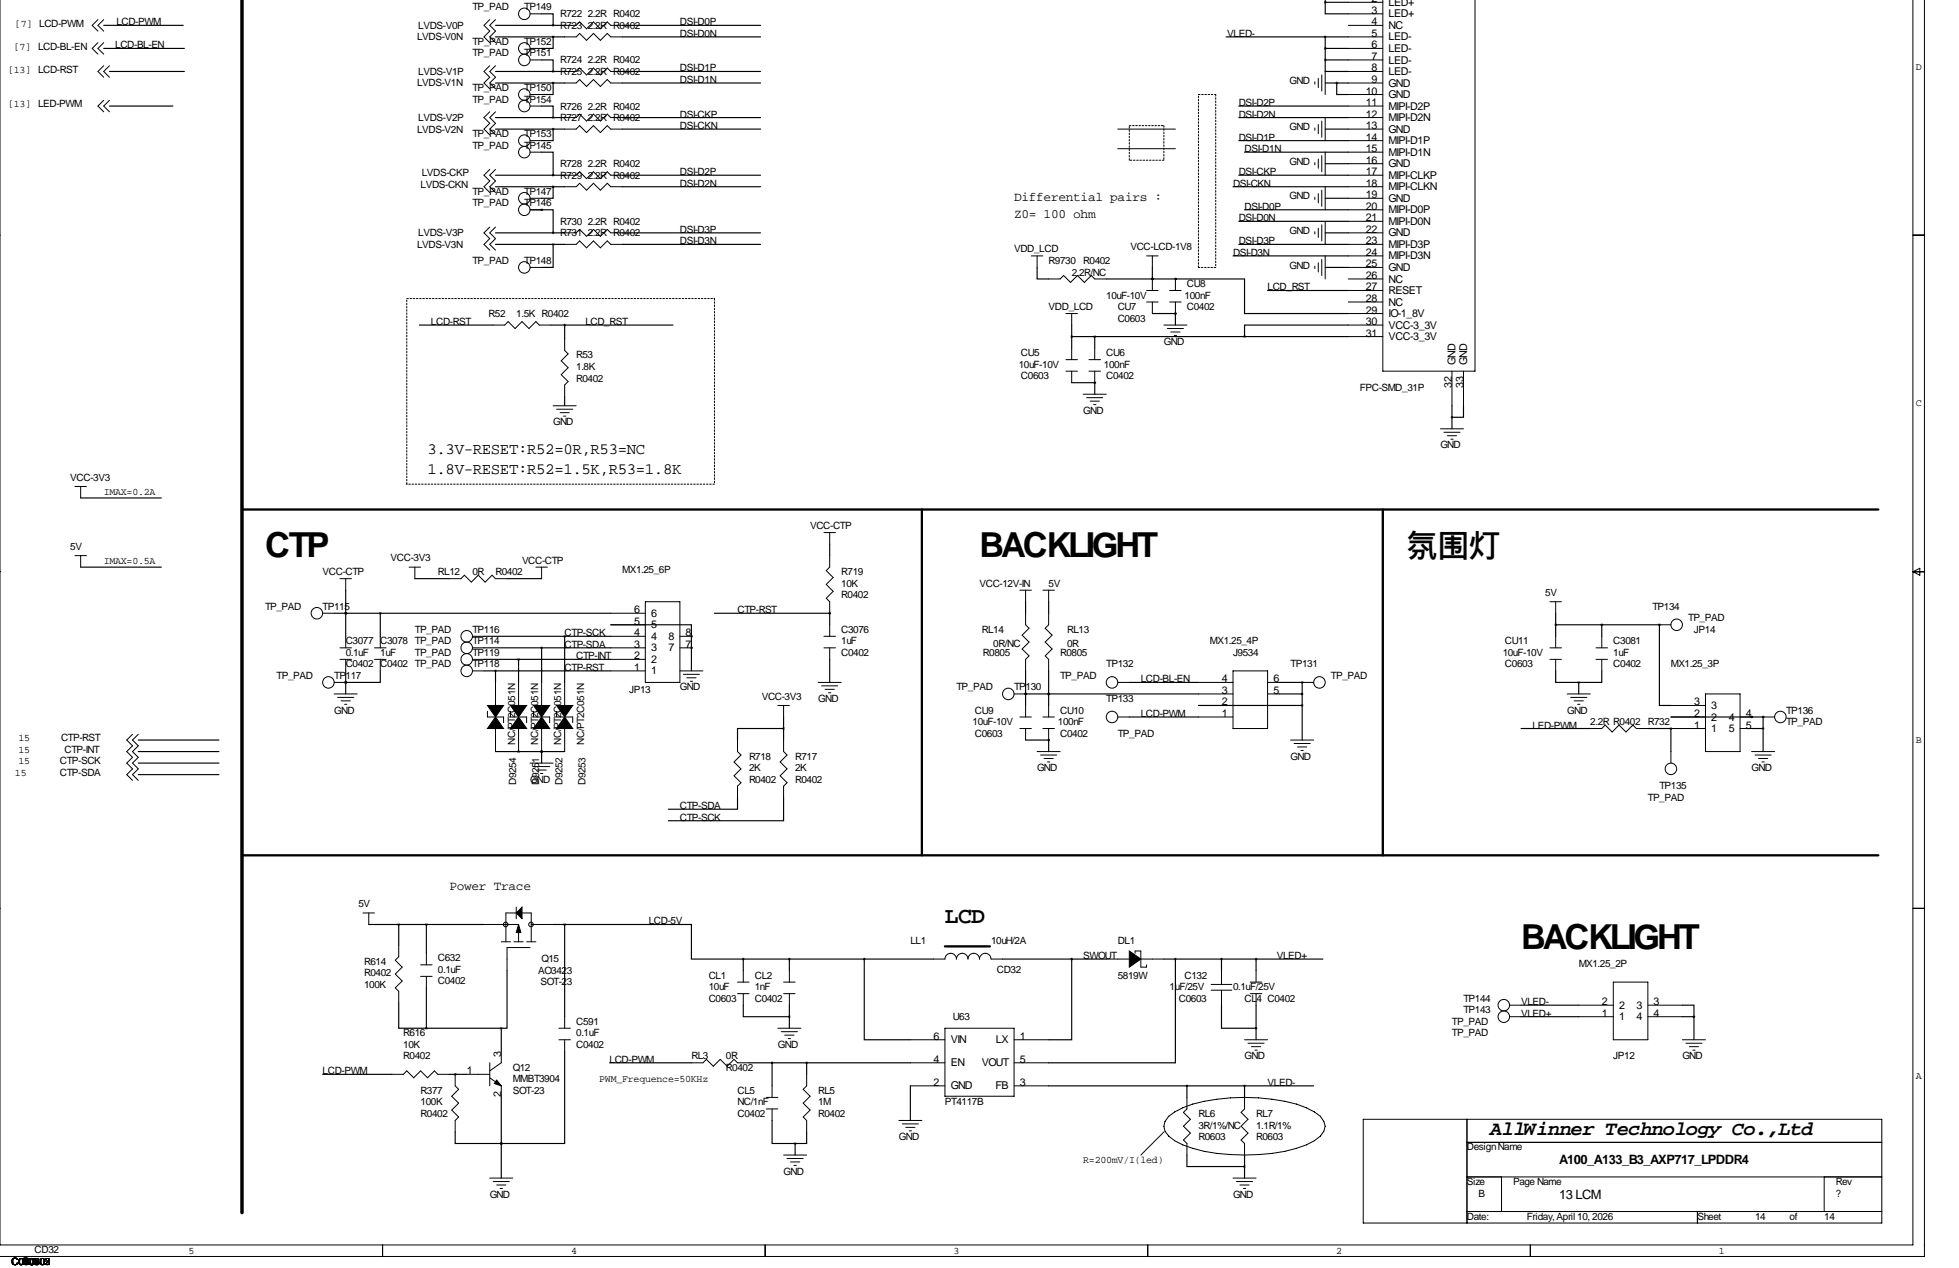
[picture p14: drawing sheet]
<svg xmlns="http://www.w3.org/2000/svg" width="432mm" height="279mm" viewBox="0 0 432 279" stroke-linecap="round" stroke-linejoin="round" font-family="sans-serif">
<defs><g id="words">
<g font-size="7.6">
<text x="58.4" y="122.7">CTP</text>
<text x="215.9" y="122.7">BACKLIGHT</text>
<text x="335.3" y="209">BACKLIGHT</text>
</g>
<text font-size="6.9" x="309.9" y="122.7">氛围灯</text>
<text font-size="5" x="208.3" y="203.5">LCD</text>
<text font-size="4.4" x="328.4" y="250.2">AllWinner Technology Co.,Ltd</text>
<g font-size="3.5">
<text x="94.2" y="100.1">3.3V-RESET:R52=0R,R53=NC</text>
<text x="94.2" y="104.4">1.8V-RESET:R52=1.5K,R53=1.8K</text>
</g>
<g font-size="2.8">
<text x="223.5" y="44.2">Differential pairs :</text>
<text x="223.5" y="48">Z0= 100 ohm</text>
<text x="99.1" y="196.1">Power Trace</text>
<text x="343.7" y="256.5">A100_A133_B3_AXP717_LPDDR4</text>
<text x="343.7" y="264.2">13 LCM</text>
</g>
<g font-size="2.4">
<text x="302.3" y=".5">2</text>
<text x="302.3" y="3">3</text>
<text x="302.3" y="5.6">4</text>
<text x="306.1" y="1.3">LED+</text>
<text x="306.1" y="3.8">LED+</text>
<text x="302.3" y="8.1">5</text>
<text x="302.3" y="10.7">6</text>
<text x="306.1" y="6.4">NC</text>
<text x="306.1" y="8.9">LED-</text>
<text x="306.1" y="11.5">LED-</text>
<text x="302.3" y="13.2">7</text>
<text x="302.3" y="15.7">8</text>
<text x="306.1" y="14">LED-</text>
<text x="306.1" y="16.5">LED-</text>
<text x="301.1" y="20.8">10</text>
<text x="301.1" y="23.4">11</text>
<text x="302.3" y="18.3">9</text>
<text x="306.1" y="19.1">GND</text>
<text x="306.1" y="21.6">GND</text>
<text x="301.1" y="25.9">12</text>
<text x="301.1" y="28.4">13</text>
<text x="306.1" y="24.2">MIPI-D2P</text>
<text x="306.1" y="26.7">MIPI-D2N</text>
<text x="306.1" y="29.2">GND</text>
<text x="301.1" y="31">14</text>
<text x="301.1" y="33.5">15</text>
<text x="306.1" y="31.8">MIPI-D1P</text>
<text x="306.1" y="34.3">MIPI-D1N</text>
<text x="301.1" y="36.1">16</text>
<text x="301.1" y="38.6">17</text>
<text x="301.1" y="41.1">18</text>
<text x="306.1" y="36.9">GND</text>
<text x="306.1" y="39.4">MIPI-CLKP</text>
<text x="306.1" y="41.9">MIPI-CLKN</text>
<text x="301.1" y="43.7">19</text>
<text x="301.1" y="46.2">20</text>
<text x="306.1" y="44.5">GND</text>
<text x="306.1" y="47">MIPI-D0P</text>
<text x="301.1" y="48.8">21</text>
<text x="301.1" y="51.3">22</text>
<text x="301.1" y="53.8">23</text>
<text x="306.1" y="49.6">MIPI-D0N</text>
<text x="306.1" y="52.1">GND</text>
<text x="301.1" y="56.4">24</text>
<text x="301.1" y="58.9">25</text>
<text x="306.1" y="54.6">MIPI-D3P</text>
<text x="306.1" y="57.2">MIPI-D3N</text>
<text x="306.1" y="59.7">GND</text>
<text x="301.1" y="61.5">26</text>
<text x="301.1" y="64">27</text>
<text x="306.1" y="62.3">NC</text>
<text x="306.1" y="64.8">RESET</text>
<text x="301.1" y="66.5">28</text>
<text x="301.1" y="69.1">29</text>
<text x="301.1" y="71.6">30</text>
<text x="306.1" y="67.3">NC</text>
<text x="306.1" y="69.9">IO-1_8V</text>
<text x="301.1" y="74.2">31</text>
<text x="306.1" y="72.4">VCC-3_3V</text>
<text x="306.1" y="75">VCC-3_3V</text>
<text x="320.8" y="80.5" transform="rotate(-90 320.8 80.5)">GND</text>
<text x="323.4" y="80.5" transform="rotate(-90 323.4 80.5)">GND</text>
<text x="320" y="85.5" transform="rotate(-90 320 85.5)">32</text>
<text x="322.6" y="85.5" transform="rotate(-90 322.6 85.5)">33</text>
<text x="139.7" y="137.7">5</text>
<text x="139.7" y="135.1">6</text>
<text x="143.5" y="135.9">6</text>
<text x="139.7" y="142.7">3</text>
<text x="139.7" y="140.2">4</text>
<text x="143.5" y="143.5">3</text>
<text x="143.5" y="141">4</text>
<text x="143.5" y="138.5">5</text>
<text x="147.4" y="143.5">7</text>
<text x="147.4" y="141">8</text>
<text x="151.1" y="142.7">7</text>
<text x="151.1" y="140.2">8</text>
<text x="139.7" y="147.8">1</text>
<text x="139.7" y="145.3">2</text>
<text x="143.5" y="148.6">1</text>
<text x="143.5" y="146.1">2</text>
<text x="269.3" y="155.4">2</text>
<text x="269.3" y="152.9">3</text>
<text x="269.3" y="150.4">4</text>
<text x="280.7" y="150.4">6</text>
<text x="280.7" y="152.9">5</text>
<text x="373.4" y="155.4">3</text>
<text x="269.3" y="158">1</text>
<text x="373.4" y="160.5">1</text>
<text x="373.4" y="158">2</text>
<text x="377.2" y="161.3">1</text>
<text x="377.2" y="158.8">2</text>
<text x="377.2" y="156.2">3</text>
<text x="381" y="161.3">5</text>
<text x="381" y="158.8">4</text>
<text x="384.8" y="160.5">5</text>
<text x="384.8" y="158">4</text>
<text x="353.1" y="221.5">2</text>
<text x="364.5" y="221.5">3</text>
<text x="353.1" y="224">1</text>
<text x="356.9" y="224.8">1</text>
<text x="356.9" y="222.3">2</text>
<text x="360.7" y="222.3">3</text>
<text x="360.7" y="224.8">4</text>
<text x="364.5" y="224">4</text>
<text x="110.5" y="232.9" transform="rotate(-90 110.5 232.9)">3</text>
<text x="205.8" y="229.1">6</text>
<text x="209.5" y="229.9">VIN</text>
<text x="219.5" y="229.9">LX</text>
<text x="224.8" y="229.1">1</text>
<text x="102.9" y="236.7">1</text>
<text x="205.8" y="234.2">4</text>
<text x="205.8" y="239.3">2</text>
<text x="209.5" y="235">EN</text>
<text x="216.4" y="235">VOUT</text>
<text x="224.8" y="239.3">3</text>
<text x="224.8" y="234.2">5</text>
<text x="110.5" y="241.8" transform="rotate(-90 110.5 241.8)">2</text>
<text x="209.5" y="240.1">GND</text>
<text x="219.4" y="240.1">FB</text>
</g>
<g font-size="2.2">
<text x="3.3" y="5.8">[7]</text>
<text x="8.6" y="5.8">LCD-PWM</text>
<text x="25.7" y="5.6">LCD-PWM</text>
<text x="104.1" y="2.3">TP_PAD</text>
<text x="115.6" y="2.3">TP149</text>
<text x="123.4" y="3.8">R722</text>
<text x="129.5" y="3.8">2.2R R0402</text>
<text x="149.9" y="5.6">DSI-D0P</text>
<text x="3" y="10.9">[7]</text>
<text x="8.4" y="10.9">LCD-BL-EN</text>
<text x="25.4" y="10.7">LCD-BL-EN</text>
<text x="91.9" y="8.9">LVDS-V0N</text>
<text x="92.2" y="6.4">LVDS-V0P</text>
<text x="104.1" y="9.9">TP_PAD</text>
<text x="115.6" y="9.9">TP152</text>
<text x="123.4" y="6.4">R723</text>
<text x="129.5" y="6.4">2.2R R0402</text>
<text x="149.9" y="8.1">DSI-D0N</text>
<text x="270.5" y="8.1">VLED-</text>
<text x="1.8" y="16">[13]</text>
<text x="8.4" y="16">LCD-RST</text>
<text x="92.2" y="16.5">LVDS-V1P</text>
<text x="104.1" y="12.4">TP_PAD</text>
<text x="115.6" y="12.4">TP151</text>
<text x="123.4" y="14">R724</text>
<text x="123.4" y="16.5">R725</text>
<text x="129.5" y="14">2.2R R0402</text>
<text x="129.5" y="16.5">2.2R R0402</text>
<text x="149.9" y="15.7">DSI-D1P</text>
<text x="422.3" y="15.4">D</text>
<text x="1.8" y="23.6">[13]</text>
<text x="8.4" y="23.6">LED-PWM</text>
<text x="91.9" y="19.1">LVDS-V1N</text>
<text x="104.1" y="20.1">TP_PAD</text>
<text x="104.1" y="22.6">TP_PAD</text>
<text x="115.6" y="20.1">TP150</text>
<text x="115.6" y="22.6">TP154</text>
<text x="149.9" y="18.3">DSI-D1N</text>
<text x="273" y="23.4">DSI-D2P</text>
<text x="284.2" y="18.5">GND</text>
<text x="91.9" y="29.2">LVDS-V2N</text>
<text x="92.2" y="26.7">LVDS-V2P</text>
<text x="123.4" y="24.1">R726</text>
<text x="123.4" y="26.7">R727</text>
<text x="129.5" y="24.1">2.2R R0402</text>
<text x="129.5" y="26.7">2.2R R0402</text>
<text x="149.9" y="28.4">DSI-CKN</text>
<text x="149.9" y="25.9">DSI-CKP</text>
<text x="273" y="25.9">DSI-D2N</text>
<text x="284.2" y="28.7">GND</text>
<text x="104.1" y="32.8">TP_PAD</text>
<text x="104.1" y="30.2">TP_PAD</text>
<text x="115.6" y="32.8">TP145</text>
<text x="115.6" y="30.2">TP153</text>
<text x="273" y="31">DSI-D1P</text>
<text x="274.3" y="33.5">DSI-D1N</text>
<text x="92.7" y="41.4">LVDS-CKN</text>
<text x="93" y="38.9">LVDS-CKP</text>
<text x="123.4" y="36.8">R728</text>
<text x="123.4" y="39.4">R729</text>
<text x="129.5" y="36.8">2.2R R0402</text>
<text x="129.5" y="39.4">2.2R R0402</text>
<text x="149.9" y="41.1">DSI-D2N</text>
<text x="149.9" y="38.6">DSI-D2P</text>
<text x="271.8" y="41.1">DSI-CKN</text>
<text x="273" y="38.6">DSI-CKP</text>
<text x="284.2" y="36.3">GND</text>
<text x="104.1" y="45.5">TP_PAD</text>
<text x="104.1" y="42.9">TP_PAD</text>
<text x="115.6" y="45.5">TP146</text>
<text x="115.6" y="42.9">TP147</text>
<text x="274.3" y="46.2">DSI-D0P</text>
<text x="284.2" y="43.9">GND</text>
<text x="92.2" y="52.1">LVDS-V3P</text>
<text x="123.4" y="49.5">R730</text>
<text x="123.4" y="52.1">R731</text>
<text x="129.5" y="49.5">2.2R R0402</text>
<text x="129.5" y="52.1">2.2R R0402</text>
<text x="149.9" y="53.8">DSI-D3N</text>
<text x="149.9" y="51.3">DSI-D3P</text>
<text x="273" y="48.8">DSI-D0N</text>
<text x="273" y="53.8">DSI-D3P</text>
<text x="284.2" y="51.6">GND</text>
<text x="91.9" y="54.6">LVDS-V3N</text>
<text x="104.1" y="58.2">TP_PAD</text>
<text x="115.6" y="58.2">TP148</text>
<text x="223.5" y="55.6">VDD_LCD</text>
<text x="231.1" y="58.2">R9730</text>
<text x="238.8" y="58.2">R0402</text>
<text x="249.2" y="55.1">VCC-LCD-1V8</text>
<text x="271.8" y="56.4">DSI-D3N</text>
<text x="284.2" y="59.2">GND</text>
<text x="236.2" y="60.7">2.2R/NC</text>
<text x="243.8" y="65.8">10uF-10V</text>
<text x="261.1" y="65.8">100nF</text>
<text x="261.6" y="63.2">CU8</text>
<text x="279.4" y="64">LCD_RST</text>
<text x="95" y="71.6">LCD-RST</text>
<text x="107.7" y="69.8">R52</text>
<text x="113.8" y="69.8">1.5K R0402</text>
<text x="129" y="71.6">LCD_RST</text>
<text x="231.1" y="68.3">VDD_LCD</text>
<text x="246.4" y="68.3">CU7</text>
<text x="246.4" y="70.9">C0603</text>
<text x="261.6" y="68.3">C0402</text>
<text x="256.5" y="75.9">GND</text>
<text x="127" y="79">R53</text>
<text x="127" y="81.5">1.8K</text>
<text x="224.5" y="81">10uF-10V</text>
<text x="225" y="78.5">CU5</text>
<text x="225" y="83.6">C0603</text>
<text x="243.3" y="81">100nF</text>
<text x="243.8" y="78.5">CU6</text>
<text x="243.8" y="83.6">C0402</text>
<text x="127" y="84.1">R0402</text>
<text x="299.7" y="86.1">FPC-SMD_31P</text>
<text x="422.3" y="89.5">C</text>
<text x="121.9" y="93.7">GND</text>
<text x="238.8" y="91.2">GND</text>
<text x="317.5" y="98.8">GND</text>
<text x="15.5" y="105.9">VCC-3V3</text>
<text x="22.9" y="109">IMAX=0.2A</text>
<text x="178.6" y="116.6">VCC-CTP</text>
<text x="15.5" y="121.2">5V</text>
<text x="22.9" y="124.2">IMAX=0.5A</text>
<text x="86.1" y="123.7">VCC-3V3</text>
<text x="115.1" y="124.2">VCC-CTP</text>
<text x="71.1" y="126.7">VCC-CTP</text>
<text x="96.5" y="126.7">RL12</text>
<text x="104.1" y="126.7">0R</text>
<text x="109.2" y="126.7">R0402</text>
<text x="137.2" y="126.2">MX1.25_6P</text>
<text x="185.4" y="126.7">R719</text>
<text x="185.4" y="131.8">R0402</text>
<text x="185.4" y="129.3">10K</text>
<text x="215.9" y="129.3">VCC-12V-IN</text>
<text x="231.1" y="129.3">5V</text>
<text x="340.6" y="131.3">5V</text>
<text x="58.4" y="134.4">TP_PAD</text>
<text x="71.1" y="134.4">TP115</text>
<text x="162.6" y="135.1">CTP-RST</text>
<text x="364.2" y="134.4">TP134</text>
<text x="372.1" y="136.9">TP_PAD</text>
<text x="76.2" y="142">C3077</text>
<text x="83.8" y="142">C3078</text>
<text x="91.4" y="139.4">TP_PAD</text>
<text x="91.4" y="142">TP_PAD</text>
<text x="104.1" y="139.4">TP116</text>
<text x="104.1" y="142">TP114</text>
<text x="124.5" y="142.7">CTP-SDA</text>
<text x="124.5" y="140.2">CTP-SCK</text>
<text x="185.4" y="139.4">C3076</text>
<text x="185.4" y="142">1uF</text>
<text x="216.4" y="139.4">RL14</text>
<text x="218.9" y="142.5">0R/NC</text>
<text x="235.2" y="139.4">RL13</text>
<text x="235.2" y="142.5">0R</text>
<text x="266.7" y="142">MX1.25_4P</text>
<text x="331.7" y="142">CU11</text>
<text x="355.6" y="142">C3081</text>
<text x="373.4" y="139.4">JP14</text>
<text x="61" y="149.6">TP_PAD</text>
<text x="73.7" y="149.6">TP117</text>
<text x="76.2" y="147.1">C0402</text>
<text x="76.2" y="144.5">0.1uF</text>
<text x="83.8" y="147.1">C0402</text>
<text x="83.8" y="144.5">1uF</text>
<text x="91.4" y="147.1">TP_PAD</text>
<text x="91.4" y="144.5">TP_PAD</text>
<text x="104.1" y="147.1">TP118</text>
<text x="104.1" y="144.5">TP119</text>
<text x="124.5" y="147.8">CTP-RST</text>
<text x="127" y="145.3">CTP-INT</text>
<text x="185.4" y="144.5">C0402</text>
<text x="216.7" y="144.5">R0805</text>
<text x="233.7" y="144.5">R0805</text>
<text x="233.7" y="149.6">TP_PAD</text>
<text x="243.8" y="147.1">TP132</text>
<text x="271.8" y="144.5">J9534</text>
<text x="284.5" y="147.1">TP131</text>
<text x="293.4" y="149.6">TP_PAD</text>
<text x="331.2" y="144.5">10uF-10V</text>
<text x="331.7" y="147.1">C0603</text>
<text x="355.6" y="147.1">C0402</text>
<text x="355.6" y="144.5">1uF</text>
<text x="368.3" y="147.1">MX1.25_3P</text>
<text x="138.7" y="152.7">JP13</text>
<text x="149.9" y="152.1">GND</text>
<text x="167.9" y="154.2">VCC-3V3</text>
<text x="180.3" y="154.7">GND</text>
<text x="210.8" y="152.1">TP_PAD</text>
<text x="223.5" y="152.1">TP130</text>
<text x="243.8" y="154.7">TP133</text>
<text x="251.5" y="150.4">LCD-BL-EN</text>
<text x="73.7" y="157.2">GND</text>
<text x="214.4" y="159.8">10uF-10V</text>
<text x="214.9" y="157.2">CU9</text>
<text x="233.2" y="159.8">100nF</text>
<text x="233.7" y="157.2">CU10</text>
<text x="251.5" y="158">LCD-PWM</text>
<text x="337.8" y="160.5">LED-PWM</text>
<text x="345.4" y="157.2">GND</text>
<text x="350.5" y="159.8">2.2R R0402</text>
<text x="363.2" y="159.8">R732</text>
<text x="393.7" y="157.2">TP136</text>
<text x="393.7" y="159.8">TP_PAD</text>
<text x="4.1" y="165.9">15</text>
<text x="4.1" y="163.3">15</text>
<text x="13.5" y="163.3">CTP-RST</text>
<text x="14.2" y="165.9">CTP-INT</text>
<text x="113.5" y="164.1" transform="rotate(-90 113.5 164.1)">NC/PT2C051N</text>
<text x="118.6" y="164.1" transform="rotate(-90 118.6 164.1)">NC/PT2C051N</text>
<text x="123.7" y="164.1" transform="rotate(-90 123.7 164.1)">NC/PT2C051N</text>
<text x="128.8" y="164.1" transform="rotate(-90 128.8 164.1)">NC/PT2C051N</text>
<text x="165.1" y="167.4">R718</text>
<text x="175.3" y="167.4">R717</text>
<text x="214.9" y="162.3">C0603</text>
<text x="233.7" y="162.3">C0402</text>
<text x="246.4" y="162.3">TP_PAD</text>
<text x="284.5" y="167.4">GND</text>
<text x="422.3" y="163.7">B</text>
<text x="3.3" y="170.9">15</text>
<text x="4.1" y="168.4">15</text>
<text x="13.2" y="168.4">CTP-SCK</text>
<text x="13.2" y="170.9">CTP-SDA</text>
<text x="113.8" y="173" transform="rotate(-90 113.8 173)">D9254</text>
<text x="116.8" y="172.5">GND</text>
<text x="118.9" y="173" transform="rotate(-90 118.9 173)">D9251</text>
<text x="124" y="173" transform="rotate(-90 124 173)">D9252</text>
<text x="129" y="173" transform="rotate(-90 129 173)">D9253</text>
<text x="165.1" y="169.9">2K</text>
<text x="165.1" y="172.5">R0402</text>
<text x="175.3" y="169.9">2K</text>
<text x="175.3" y="172.5">R0402</text>
<text x="228.6" y="169.9">GND</text>
<text x="365.8" y="173.9">TP135</text>
<text x="386.1" y="169.9">GND</text>
<text x="149.9" y="178.3">CTP-SDA</text>
<text x="363.2" y="176.5">TP_PAD</text>
<text x="149.9" y="180.8">CTP-SCK</text>
<text x="79" y="199.9">5V</text>
<text x="143" y="203.7">LCD-5V</text>
<text x="200.7" y="208">LL1</text>
<text x="218.4" y="208">10uH/2A</text>
<text x="246.4" y="208">DL1</text>
<text x="80.3" y="212.6">R614</text>
<text x="80.3" y="215.1">R0402</text>
<text x="96.5" y="211.8">C632</text>
<text x="96.5" y="214.4">0.1uF</text>
<text x="118.6" y="214.6">AO3423</text>
<text x="119.4" y="212">Q15</text>
<text x="156.2" y="215.6">CL1</text>
<text x="166.4" y="215.6">CL2</text>
<text x="219.7" y="214.4">CD32</text>
<text x="238.8" y="211.3">SWOUT</text>
<text x="246.4" y="215.6">5819W</text>
<text x="261.1" y="215.6">C132</text>
<text x="281.4" y="211.3">VLED+</text>
<text x="348" y="213.1">MX1.25_2P</text>
<text x="80.3" y="217.7">100K</text>
<text x="96.5" y="216.9">C0402</text>
<text x="119.1" y="217.1">SOT-23</text>
<text x="156.2" y="220.7">C0603</text>
<text x="156.2" y="218.2">10uF</text>
<text x="166.4" y="220.7">C0402</text>
<text x="166.4" y="218.2">1nF</text>
<text x="257.8" y="218.2">1uF/25V</text>
<text x="259.8" y="220.7">C0603</text>
<text x="271.8" y="218.2">0.1uF/25V</text>
<text x="274.3" y="220.7">CL4 C0402</text>
<text x="322.6" y="220.7">TP144</text>
<text x="335.3" y="221.5">VLED-</text>
<text x="127" y="225.8">C591</text>
<text x="210.1" y="224.8">U63</text>
<text x="320" y="225.8">TP_PAD</text>
<text x="322.6" y="223.3">TP143</text>
<text x="335.3" y="224">VLED+</text>
<text x="88.9" y="228.3">R616</text>
<text x="88.9" y="233.4">R0402</text>
<text x="88.9" y="230.9">10K</text>
<text x="127" y="230.9">C0402</text>
<text x="127" y="228.3">0.1uF</text>
<text x="152.4" y="233.4">RL3</text>
<text x="160" y="233.4">0R</text>
<text x="171.4" y="230.9">GND</text>
<text x="274.3" y="233.4">GND</text>
<text x="320" y="228.3">TP_PAD</text>
<text x="355.6" y="233.4">JP12</text>
<text x="370.8" y="233.4">GND</text>
<text x="71.1" y="236.7">LCD-PWM</text>
<text x="113" y="236">Q12</text>
<text x="113" y="238.5">MMBT3904</text>
<text x="132.1" y="238.5">PWM_Frequence=50KHz</text>
<text x="134.4" y="234.2">LCD-PWM</text>
<text x="160" y="236">R0402</text>
<text x="279.4" y="239.3">VLED-</text>
<text x="422.3" y="237.9">A</text>
<text x="92.7" y="241">R377</text>
<text x="92.7" y="243.6">100K</text>
<text x="113" y="241">SOT-23</text>
<text x="162.6" y="241">CL5</text>
<text x="162.6" y="243.6">NC/1nF</text>
<text x="180.3" y="241">RL5</text>
<text x="180.3" y="243.6">1M</text>
<text x="208.3" y="243.6">PT4117B</text>
<text x="92.7" y="246.1">R0402</text>
<text x="162.6" y="246.1">C0402</text>
<text x="180.3" y="246.1">R0402</text>
<text x="198.1" y="251.2">GND</text>
<text x="264.2" y="246.1">RL6</text>
<text x="264.2" y="251.2">R0603</text>
<text x="264.2" y="248.7">3R/1%/NC</text>
<text x="276.9" y="246.1">RL7</text>
<text x="276.9" y="251.2">R0603</text>
<text x="276.9" y="248.7">1.1R/1%</text>
<text x="238.8" y="256.3">R=200mV/I(led)</text>
<text x="323.3" y="253.5">Design Name</text>
<text x="107.9" y="263.9">GND</text>
<text x="172.7" y="258.8">GND</text>
<text x="271.8" y="263.9">GND</text>
<text x="323.3" y="261.1">Size</text>
<text x="325.9" y="263.7">B</text>
<text x="333.5" y="261.1">Page Name</text>
<text x="404.6" y="263.7">?</text>
<text x="404.6" y="261.1">Rev</text>
<text x="323.3" y="268.7">Date:</text>
<text x="336.5" y="268.7">Friday, April 10, 2026</text>
<text x="374.1" y="268.7">Sheet</text>
<text x="386.8" y="268.7">14</text>
<text x="394.5" y="268.7">of</text>
<text x="402.1" y="268.7">14</text>
<text x="2.5" y="278.6">C0402</text>
<text x="2.5" y="278.6">C0603</text>
<text x="5.1" y="278.6">R0603</text>
<text x="5.1" y="278.6">R0805</text>
<text x="5.1" y="278.6">R0402</text>
<text x="7.6" y="276.1">CD32</text>
<text x="41.5" y="276.2">5</text>
<text x="125.9" y="276.2">4</text>
<text x="210.2" y="276.2">3</text>
<text x="294.5" y="276.2">2</text>
<text x="378.8" y="276.2">1</text>
</g>
</g></defs>
<path d="M53.3 -.1v267.3" fill="none" stroke="#000" stroke-width=".76"/>
<path d="M53.3 112.3h360.7M203.2 112.3v76.2M304.8 112.3v76.2M53.3 188.5h360.7M208.3 208.5h9.9" fill="none" stroke="#000" stroke-width=".51"/>
<path d="M248.9 35.3v-7.6M248.9 27.7h7.6M256.5 27.7v7.6M256.5 35.3h-7.6M264.2 20.8h3.8M268 20.8v38.1M264.2 58.9v-38.1M268 58.9h-3.8M89.7 65.8h67.8M157.5 65.8v40.9M89.7 106.7v-40.9M157.5 106.7h-67.8" fill="none" stroke="#000" stroke-width=".22" stroke-dasharray=".4 .4"/>
<g fill="none" stroke="#000" stroke-width=".22">
<path d="M0 -.1v274.4h421.6v-274.4M325.1 -.1v81.9h-20.3v-81.8M424.2 -.1v277h-424.3M21.6 4.3l-1.3 1.3 1.3 1.3M21.6 9.4l-1.3 1.3 1.3 1.2M22.9 4.3l-1.3 1.3 1.3 1.3M22.9 9.4l-1.3 1.3 1.3 1.2M22.9 14.5l-1.3 1.2 1.3 1.3M24.1 14.5l-1.2 1.2 1.2 1.3M107.9 4.3l-1.2 1.3 1.2 1.3-1.2 1.2 1.2 1.3M107.9 14.5l-1.2 1.2 1.2 1.3-1.2 1.3 1.2 1.3M109.2 4.3l-1.3 1.3 1.3 1.3-1.3 1.2 1.3 1.3"/>
<path d="M109.2 14.5l-1.3 1.2 1.3 1.3-1.3 1.3 1.3 1.3M116.8 3h2.6M116.8 10.7h2.6M116.8 13.2h2.6M124.5 8.1h2.5l.8-.7 1.5 1.5 1.5-1.5 1.5 1.5 1.6-1.5 .7 .7h2.6M124.5 15.7h2.5l.8-.7 1.5 1.5 1.5-1.5 1.5 1.5 1.6-1.5 .7 .7h2.6M124.5 18.3h2.5l.8-.8 1.5 1.6 1.5-1.6 1.5 1.6 1.6-1.6 .7 .8h2.6M124.5 5.6h2.5l.8-.8 1.5 1.6 1.5-1.6 1.5 1.6 1.6-1.6 .7 .8h2.6M289.8 18v.5M290.6 17.3v2M291.3 16.5v3.6M292.1 15.7v5.1"/>
<path d="M297.2 8.1h7.6M297.2 15.7h7.6M297.2 18.3h7.6M297.2 5.6h7.6M297.2 3h7.6M297.2 .5h7.6M297.2 10.7h7.6M297.2 13.2h7.6M22.9 22.1l-1.3 1.3 1.3 1.2M24.1 22.1l-1.2 1.3 1.2 1.2M107.9 24.6l-1.2 1.3 1.2 1.3-1.2 1.2 1.2 1.3M107.9 37.3l-1.2 1.3 1.2 1.3-1.2 1.2 1.2 1.3"/>
<path d="M109.2 24.6l-1.3 1.3 1.3 1.3-1.3 1.2 1.3 1.3M109.2 37.3l-1.3 1.3 1.3 1.3-1.3 1.2 1.3 1.3M116.8 33.5h2.6M116.8 20.8h2.6M116.8 23.4h2.6M116.8 31h2.6M124.5 28.4h2.5l.8-.7 1.5 1.5 1.5-1.5 1.5 1.5 1.6-1.5 .7 .7h2.6M124.5 25.9h2.5l.8-.8 1.5 1.6 1.5-1.6 1.5 1.6 1.6-1.6 .7 .8h2.6M124.5 38.6h2.5l.8-.8 1.5 1.6 1.5-1.6 1.5 1.6 1.6-1.6 .7 .8h2.6M246.4 32.8h12.7M246.4 28.4h12.7M289.8 28.2v.5"/>
<path d="M289.8 35.8v.5M290.6 27.4v2.1M290.6 35.1v2M291.3 26.7v3.5M291.3 34.3v3.5M292.1 25.9v5.1M292.1 33.5v5.1M297.2 28.4h7.6M297.2 33.5h7.6M297.2 25.9h7.6M297.2 20.8h7.6M297.2 23.4h7.6"/>
<path d="M297.2 31h7.6M297.2 36.1h7.6M297.2 38.6h7.6M-.1 51.8h.1M107.9 50l-1.2 1.3 1.2 1.3-1.2 1.2 1.2 1.3M109.2 50l-1.3 1.3 1.3 1.3-1.3 1.2 1.3 1.3M116.8 46.2h2.6M116.8 43.7h2.6M116.8 58.9h2.6M124.5 51.3h2.5l.8-.8 1.5 1.6 1.5-1.6 1.5 1.6 1.6-1.6 .7 .8h2.6M124.5 53.8h2.5l.8-.7 1.5 1.5 1.5-1.5 1.5 1.5 1.6-1.5 .7 .7h2.6M124.5 41.1h2.5l.8-.7 1.5 1.5 1.5-1.5 1.5 1.5 1.6-1.5 .7 .7h2.6"/>
<path d="M227.3 56.4h2.6M228.6 56.4v2.5M252.7 56.4h2.6M254 56.4v2.5M289.8 43.4v.5M289.8 51.1v.5M289.8 58.7v.5M290.6 42.7v2M290.6 50.3v2M290.6 57.9v2M291.3 41.9v3.6M291.3 49.5v3.6"/>
<path d="M291.3 57.2v3.5M292.1 41.1v5.1M292.1 48.8v5M292.1 56.4v5.1M297.2 51.3h7.6M297.2 53.8h7.6M297.2 46.2h7.6M297.2 43.7h7.6M297.2 58.9h7.6M297.2 41.1h7.6M297.2 48.8h7.6M297.2 56.4h7.6"/>
<path d="M421.6 51.8h2.6M108.7 71.6h2.6l.7-.7 1.5 1.5 1.6-1.5 1.5 1.5 1.5-1.5 .8 .7h2.5M124.5 74.7v2.5l.7 .8-1.5 1.5 1.5 1.5-1.5 1.5 1.5 1.6-.7 .7v2.6M231.1 61.5h2.6l.7-.8 1.6 1.5 1.5-1.5 1.5 1.5 1.5-1.5 .8 .8h2.5M234.9 79.2h2.6M234.9 69.1h2.6M236.2 69.1v2.5M236.2 76.7v2.5M240 79.2h2.6M241.3 76.7v2.5M252.7 64h2.6M252.7 66.5h2.6"/>
<path d="M254 61.5v2.5M254 66.5v2.6M256.5 71.6h5.1M257.3 72.4h3.6M257.8 64h2.5M257.8 66.5h2.5M258.1 73.2h2M258.8 73.9h.5M259.1 61.5v2.5M259.1 66.5v2.6M297.2 64h7.6M297.2 66.5h7.6"/>
<path d="M297.2 61.5h7.6M297.2 71.6h7.6M297.2 69.1h7.6M297.2 74.2h7.6M121.9 89.4h5.1M122.7 90.2h3.5M123.4 90.9h2.1M124.2 91.7h.5M234.9 81.8h2.6M236.2 81.8v2.5M238.8 86.9h5M239.5 87.6h3.6"/>
<path d="M240 81.8h2.6M240.3 88.4h2M241 89.2h.6M241.3 81.8v2.5M317.5 94.5h5.1M318.3 95.2h3.5M319 96h2.1M319.8 96.8h.5M320 81.8v7.6M322.6 81.8v7.6M16.5 107.2h2.5M17.8 107.2v2.5"/>
<path d="M181.6 117.3h2.5M182.9 117.3v2.6M-.1 126h.1M16.5 122.4h2.5M17.8 122.4v2.6M71.1 135.1h2.6M74.9 127.5h2.6M76.2 127.5v2.5M90.2 125h2.5M91.4 125v2.5M99.1 127.5h2.5l.8-.8 1.5 1.6 1.5-1.6 1.5 1.6 1.6-1.6 .7 .8h2.6M118.1 125h2.5"/>
<path d="M119.4 125v2.5M134.6 135.1h7.6M134.6 137.7h7.6M142.2 132.6h7.7v17.8h-7.7zM182.9 122.4v2.6l-.8 .7 1.5 1.6-1.5 1.5 1.5 1.5-1.5 1.5 .8 .8v2.5M182.9 137.7v2.5M224.8 130h2.5M226.1 130v2.6M226.1 135.1v2.6l.7 .7-1.5 1.6 1.5 1.5-1.5 1.5 1.5 1.5-.7 .8v2.5M229.9 130h2.5M231.1 135.1v2.6l-.7 .7 1.5 1.6-1.5 1.5 1.5 1.5-1.5 1.5 .7 .8v2.5M231.1 130v2.6"/>
<path d="M341.6 132.6h2.6M342.9 132.6v2.5M365.8 137.7h2.5M421.6 126h2.6M421.6 126l1.6-.8v1.5zM73.7 150.4h2.5M73.7 152.9h5M74.4 153.7h3.6M74.9 145.3h2.6M74.9 142.7h2.6M75.2 154.4h2M75.9 155.2h.6"/>
<path d="M76.2 140.2v2.5M76.2 145.3v2.5M82.5 145.3h2.6M82.5 142.7h2.6M83.8 140.2v2.5M83.8 145.3v2.5M104.1 145.3h2.6M104.1 142.7h2.6M104.1 147.8h2.6M104.1 140.2h2.6M107.4 156.7v1.3h3.6v1.3M109.2 150.4v5"/>
<path d="M112.5 156.7v1.3h3.6v1.3M114.3 150.4v5M117.6 156.7v1.3h3.6v1.3M119.4 150.4v5M122.7 156.7v1.3h3.5v1.3M124.5 150.4v5M134.6 145.3h7.6M134.6 142.7h7.6M134.6 147.8h7.6M134.6 140.2h7.6M149.9 142.7h2.5M149.9 147.8h5"/>
<path d="M149.9 140.2h2.5M150.6 148.6h3.6M151.4 149.4h2M152.1 150.1h.6M171.4 155.4h2.6M172.7 155.4v2.6M180.3 150.4h5.1M181.1 151.1h3.6M181.6 142.7h2.5M181.6 140.2h2.5M181.9 151.9h2M182.6 152.7h.5"/>
<path d="M182.9 142.7v2.6M223.5 152.9h2.6M224.8 158h2.5M226.1 155.4v2.6M229.9 158h2.5M231.1 155.4v2.6M246.4 158h2.5M246.4 150.4h2.5M264.2 158h7.6M264.2 150.4h7.6M264.2 152.9h7.6M264.2 155.4h7.6"/>
<path d="M271.8 147.8h7.6v12.7h-7.6zM279.4 150.4h2.5M279.4 152.9h2.5M287 150.4h2.6M341.6 145.3h2.6M341.6 142.7h2.6M342.9 140.2v2.5M342.9 145.3v2.5M345.4 152.9h5.1M346.2 153.7h3.6M347 154.4h2M347.7 155.2h.5"/>
<path d="M351.8 145.3h2.5M351.8 142.7h2.5M353.1 140.2v2.5M353.1 145.3v2.5M368.3 158h7.6M368.3 155.4h7.6M375.9 152.9h7.6v12.7h-7.6zM383.5 158h2.6M388.6 158h2.6M29.2 161.8l-1.3 1.3 1.3 1.2-1.3 1.3 1.3 1.3-1.3 1.2 1.3 1.3-1.3 1.3 1.3 1.3M30.5 161.8l-1.3 1.3 1.3 1.2-1.3 1.3 1.3 1.3-1.3 1.2 1.3 1.3-1.3 1.3 1.3 1.3M109.2 160.5v5.1"/>
<path d="M114.3 160.5v5.1M116.8 168.1h5.1M117.6 168.9h3.6M118.4 169.7h2M119.1 170.4h.5M119.4 160.5v5.1M124.5 160.5v5.1M162.6 163.1v2.5l.7 .8-1.5 1.5 1.5 1.5-1.5 1.5 1.5 1.6-.7 .7v2.6M172.7 163.1v2.5l.8 .8-1.5 1.5 1.5 1.5-1.5 1.5 1.5 1.6-.8 .7v2.6M224.8 160.5h2.5M226.1 160.5v2.6M228.6 165.6h5.1"/>
<path d="M229.4 166.4h3.5M229.9 160.5h2.5M230.1 167.1h2.1M230.9 167.9h.5M231.1 160.5v2.6M284.5 163.1h5.1M285.2 163.8h3.6M286 164.6h2M286.8 165.4h.5M350.5 160.5h2.6l.7-.7 1.5 1.5 1.6-1.5 1.5 1.5 1.5-1.5 .8 .7h2.5M368.3 160.5h7.6M368.3 165.6v2.5"/>
<path d="M383.5 160.5h2.6M386.1 165.6h5.1M386.8 166.4h3.6M387.6 167.1h2M388.4 167.9h.5M113.8 199.9v2.5M-.1 200.2h.1M80 201.2h2.5M81.3 201.2v2.5M87.9 208.3v2.5l-.8 .8 1.5 1.5-1.5 1.5 1.5 1.6-1.5 1.5 .8 .7v2.6M92.7 212.6h2.5M92.7 215.1h2.5"/>
<path d="M94 210.1v2.5M94 215.1v2.6M106.7 203.7h7.6M110.5 207.5h2M113.3 207.5h2M113.8 201.2h-2.3v6.3M114.3 205v2.5M115.1 201.2h2v6.3M116.1 207.5h2M116.8 208.8h-5v5.1M117.1 203.7h4.8M162.6 216.4h2.5"/>
<path d="M162.6 218.9h2.5M163.8 213.9v2.5M163.8 218.9v2.6M172.7 216.4h2.6M172.7 218.9h2.6M174 213.9v2.5M174 218.9v2.6M205.7 211.3h2.6a1.27 1.27 0 0 1 1.3-1.2 1.27 1.27 0 0 1 1.2 1.2 1.27 1.27 0 0 1 1.3-1.2 1.27 1.27 0 0 1 1.3 1.2 1.27 1.27 0 0 1 1.2-1.2 1.27 1.27 0 0 1 1.3 1.2 1.27 1.27 0 0 1 1.3-1.2 1.27 1.27 0 0 1 1.2 1.2h2.6M243.8 211.3h5.1M250.2 210.1v-.6h1.3v3.6h1.2v-.5M251.5 211.3h5M267 218.2h4.5"/>
<path d="M267 216.9h4.5M269.2 213.9v3M269.2 218.2v3.3M275.6 216.4h2.5M275.6 218.9h2.5M276.9 213.9v2.5M276.9 218.9v2.6M355.6 216.4h7.6v12.7h-7.6zM421.6 200.2h2.6M86.4 236.7h2.5l.8-.7 1.5 1.5 1.5-1.5 1.5 1.5 1.6-1.5 .7 .7h2.6M100.3 236.7v2.6l.8 .7-1.5 1.6 1.5 1.5-1.5 1.5 1.5 1.5-.8 .8v2.5M102.9 236.7h5"/>
<path d="M107.9 237.5l2.6 1.8v2.5M107.9 234.2v5.1M110.5 231.6v2.6l-2.6 1.8M123.2 226.6h2.5M123.2 229.1h2.5M124.5 224v2.6M124.5 229.1v2.5M152.4 234.2h2.5l.8-.8 1.5 1.5 1.5-1.5 1.6 1.5 1.5-1.5 .8 .8h2.5M170.2 239.3v2.5M171.4 226.6h5.1M172.2 227.3h3.6M173 228.1h2"/>
<path d="M173.7 228.9h.5M177.8 236.7v2.6l-.8 .7 1.6 1.6-1.6 1.5 1.6 1.5-1.6 1.5 .8 .8v2.5M200.7 229.1h7.6M200.7 234.2h7.6M200.7 239.3h7.6M208.3 226.6h15.2v15h-15.2zM223.5 229.1h7.6M223.5 234.2h7.6M223.5 239.3h7.6M274.3 229.1h5.1M275.1 229.9h3.5M275.8 230.6h2.1"/>
<path d="M276.6 231.4h.5M332.7 221.5h2.6M332.7 224h2.6M348 221.5h7.6M348 224h7.6M363.2 221.5h7.6M363.2 224h7.6M370.8 229.1h5.1M371.6 229.9h3.6M372.4 230.6h2M373.1 231.4h.5M107.9 259.6h5.1"/>
<path d="M168.9 241.8h2.5M168.9 244.3h2.5M170.2 244.3v2.6M172.7 254.5h5.1M173.5 255.3h3.5M174.2 256h2.1M175 256.8h.5M198.1 246.9h5.1M198.9 247.6h3.5M199.6 248.4h2.1M200.4 249.2h.5M256.5 249.4l-5 5.1"/>
<path d="M261.6 241.8v2.5l-.7 .8 1.5 1.5-1.5 1.6 1.5 1.5-1.5 1.5 .7 .8v2.5M271.8 259.6h5.1M274.3 241.8a32 32 0 0 1 15.4 3.2l1.3 1a2.77 2.77 0 0 1 0 4.3 16.3 16.3 0 0 1-7.8 3.4l-2.8 .5-6.1 .3M274.3 241.8a32 32 0 0 0-15.4 3.2l-1.3 1a2.77 2.77 0 0 0 0 4.3 16.3 16.3 0 0 0 7.8 3.4l2.8 .5 6.1 .3M274.3 241.8v2.5l-.7 .8 1.5 1.5-1.5 1.6 1.5 1.5-1.5 1.5 .7 .8v2.5M300.5 246.6h114.3v22.9h-114.3zM323.3 246.6v22.9M323.3 251.7h91.5M323.3 259.3h91.5M331 259.3v7.7M402.1 259.3v7.7M84.3 274.3v2.6"/>
<path d="M108.7 260.3h3.6M109.5 261.1h2M110.2 261.9h.5M168.7 274.3v2.6M253 274.3v2.6M272.5 260.3h3.6M273.3 261.1h2M274.1 261.9h.5M323.3 267h91.5M337.3 274.3v2.6M374.1 267v2.5"/>
<circle cx="115.6" cy="3" r="1.27"/>
<circle cx="115.6" cy="10.7" r="1.27"/>
<circle cx="115.6" cy="13.2" r="1.27"/>
<circle cx="115.6" cy="31" r="1.27"/>
<circle cx="115.6" cy="33.5" r="1.27"/>
<circle cx="115.6" cy="20.8" r="1.27"/>
<circle cx="115.6" cy="23.4" r="1.27"/>
<circle cx="115.6" cy="43.7" r="1.27"/>
<circle cx="115.6" cy="58.9" r="1.27"/>
<circle cx="115.6" cy="46.2" r="1.27"/>
<circle cx="69.8" cy="135.1" r="1.27"/>
<circle cx="369.6" cy="137.7" r="1.27"/>
<circle cx="72.4" cy="150.4" r="1.27"/>
<circle cx="102.9" cy="140.2" r="1.27"/>
<circle cx="102.9" cy="147.8" r="1.27"/>
<circle cx="102.9" cy="145.3" r="1.27"/>
<circle cx="102.9" cy="142.7" r="1.27"/>
<circle cx="222.2" cy="152.9" r="1.27"/>
<circle cx="245.1" cy="158" r="1.27"/>
<circle cx="245.1" cy="150.4" r="1.27"/>
<circle cx="290.8" cy="150.4" r="1.27"/>
<circle cx="392.4" cy="158" r="1.27"/>
<circle cx="368.3" cy="169.4" r="1.27"/>
<circle cx="111.5" cy="203.7" r=".51"/>
<circle cx="117" cy="203.7" r=".51"/>
<circle cx="331.5" cy="221.5" r="1.27"/>
<circle cx="331.5" cy="224" r="1.27"/>
</g>
<path d="M109.2 158l1.8 2.5h-3.6zM107.4 155.4h3.6l-1.8 2.6zM114.3 158l1.8 2.5h-3.6zM112.5 155.4h3.6l-1.8 2.6zM119.4 158l1.8 2.5h-3.6zM117.6 155.4h3.6l-1.8 2.6zM124.5 158l1.7 2.5h-3.5zM122.7 155.4h3.5l-1.7 2.6zM114.3 203.7l.5 1.8h-1zM113.8 201.2l1.3-1.3v2.5zM248.9 209.5l2.6 1.8-2.6 1.8zM109.5 238l1 1.3-1.5-.5z" fill="#000" stroke="#000" stroke-width=".22"/>
<g fill="none" stroke="#000" stroke-width=".25">
<path d="M292.1 -.1v.6M22.9 10.7h17.7M22.9 5.6h17.5M24.1 15.7h16.5M109.2 5.6h15.3M109.2 8.1h15.3M109.2 15.7h15.3M109.2 18.3h15.3M119.4 13.2h2.5v2.5M119.4 3h2.5v2.6M121.9 18.3v2.5h-2.5M121.9 8.1v2.6h-2.5"/>
<path d="M137.2 5.6h30.4M137.2 8.1h30.4M137.2 15.7h30.4M137.2 18.3h30.4M270.3 8.1h26.9M292.1 13.2v2.5h5.1M292.1 .5v2.5h5.1M292.1 10.7h5.1M292.1 8.1v5.1M292.1 13.2h5.1M292.1 .5h5.1M292.1 18.3h5.1"/>
<path d="M294.6 18.3v2.5h2.6M24.1 23.4h14M109.2 28.4h15.3M109.2 25.9h15.3M109.2 38.6h15.3M119.4 33.5h2.5v5.1M119.4 23.4h2.5v2.5M121.9 28.4v2.6h-2.5M137.2 28.4h30.4M137.2 25.9h30.4M137.2 38.6h30.4M273 23.4h24.2"/>
<path d="M273 25.9h24.2M273 38.6h24.2M273 31h24.2M274.3 33.5h22.9M292.1 28.4h5.1M292.1 36.1h5.1M109.2 41.1h15.3M109.2 53.8h15.3M109.2 51.3h15.3M116.8 46.2h2.6M119.4 46.2h2.5v5.1M119.4 46.2h.1"/>
<path d="M121.9 53.8v5.1h-2.5M121.9 41.1v2.6h-2.5M137.2 41.1h30.4M137.2 53.8h30.4M137.2 51.3h30.4M228.6 58.9v2.6h2.5M254 58.9v2.6M271.8 41.1h25.4M271.8 56.4h25.4M273 53.8h24.2M273 48.8h24.2M274.3 46.2h22.9"/>
<path d="M292.1 51.3h5.1M292.1 58.9h5.1M292.1 43.7h5.1M92.5 71.6h16.2M121.4 71.6h26.9M124.5 71.6v3.1M236.2 74.2h61M236.2 71.6v5.1M241.3 74.2v2.5M243.8 61.5h15.3M254 61.5h.1M254 69.1h5.1"/>
<path d="M259.1 61.5h15.2v7.6h22.9M259.1 61.5h.1M259.1 69.1h.1M259.1 69.1v2.5M279.4 64h17.8M297.2 71.6h-22.9v2.6M124.5 87.4v2M236.2 84.3h5.1M241.3 84.3h.1M241.3 84.3v2.6M320 89.4v5.1M322.6 89.4v2.5h-2.6"/>
<path d="M17.8 109.7h17.8M182.9 119.9v2.5M17.8 125h17.8M73.7 135.1h60.9M76.2 135.1h.1M76.2 130v10.2M83.8 135.1v5.1M91.4 127.5h7.7M111.8 127.5h7.6M134.6 137.7h17.8v2.5M157.5 135.1h25.4M182.9 135.1h.1"/>
<path d="M182.9 135.1v2.6M226.1 132.6v2.5M231.1 132.6v2.5M342.9 135.1v5.1M342.9 137.7h22.9M353.1 137.7v2.5M365.8 137.7v17.7h2.5M365.8 137.7h.1M76.2 150.4h.1M76.2 147.8v5.1M83.8 147.8v2.6h-7.6M106.7 147.8h27.9"/>
<path d="M106.7 145.3h27.9M106.7 142.7h27.9M106.7 140.2h27.9M109.2 147.8v2.6M114.3 145.3v5.1M119.4 142.7v7.7M124.5 140.2v10.2M152.4 142.7h.1M152.4 140.2h.1M152.4 140.2v7.6M172.7 158v5.1M182.9 145.3v5.1"/>
<path d="M226.1 152.9h.1M226.1 147.8v7.6M226.1 152.9h38.1M231.1 152.9h.1M231.1 147.8v7.6M248.9 150.4h15.3M248.9 158h15.3M264.2 155.4h22.8M281.9 152.9h5.1M281.9 150.4h5.1M287 150.4h.1M287 150.4v12.7"/>
<path d="M342.9 147.8v2.6h5.1M348 150.4v2.5M353.1 147.8v2.6h-5.1M368.3 158h20.3M386.1 158h.1M388.6 158h.1M388.6 158v7.6M30.5 163.1h17.8M30.5 165.6h17.8M30.5 170.7h17.8M30.5 168.1h17.8M109.2 165.6h15.3"/>
<path d="M114.3 165.6h.1M119.4 165.6h.1M119.4 165.6v2.5M162.6 175.8v2.5h-15.3M172.7 160.5h-10.1v2.6M172.7 175.8v5h-25.4M226.1 163.1h5M231.1 163.1h.1M231.1 163.1v2.5M335.3 160.5h15.2M363.2 160.5h5.1M368.3 160.5h.1"/>
<path d="M368.3 160.5v5.1M386.1 160.5h2.5M81.3 203.7h25.4M87.9 203.7v4.6M94 203.7v6.4M94 217.7v8.9M111.8 213.9v12.7h-1.3M121.9 203.7h2.6M124.5 203.7h27.9v7.6h11.4M124.5 203.7v20.3M163.8 211.3h41.9M163.8 211.3v2.6"/>
<path d="M174 211.3v2.6M190.5 211.3v17.8h10.2M221 211.3h22.8M236.2 211.3v17.8h-5.1M256.5 211.3h35.1M259.1 211.3v22.9h-28M269.2 211.3v2.6M276.9 211.3v2.6M71.1 236.7h15.3M87.9 221v5.6h6.1M94 226.6h16.5M99.1 236.7h3.8"/>
<path d="M100.3 236.7h.1M110.5 226.6v5M124.5 231.6v20.4h-14M134.4 234.2h18M163.8 221.5v2.5h10.2M165.1 234.2h35.6M170.2 234.2v5.1M174 221.5v5.1M177.8 234.2v2.5M200.7 239.3v7.6M231.1 239.3h58.5M261.6 239.3v2.5"/>
<path d="M269.2 221.5v5.1h7.7M274.3 239.3v2.5M276.9 221.5v7.6M335.3 221.5h12.7M335.3 224h12.7M370.8 221.5h2.6v2.5M370.8 224h2.6M373.4 224v5.1M100.3 249.4v2.6h10.2M110.5 252h.1M110.5 241.8v17.8M170.2 246.9v5.1h5.1"/>
<path d="M175.3 252v2.5M177.8 249.4v2.6h-2.5M261.6 254.5v2.5h12.7M274.3 254.5v5.1"/>
</g>
<path d="M124.4 203.7a.05 .05 0 0 0 .1 0 .05 .05 0 0 0-.1 0zM231.1 152.9a.05 .05 0 0 0 .1 0 .05 .05 0 0 0-.1 0zM226 152.9a.05 .05 0 0 0 .1 0 .05 .05 0 0 0-.1 0zM124.4 140.2a.05 .05 0 0 0 .1 0 .05 .05 0 0 0-.1 0zM124.4 71.6a.05 .05 0 0 0 .1 0 .05 .05 0 0 0-.1 0zM276.8 211.3a.05 .05 0 0 0 .1 0 .05 .05 0 0 0-.1 0zM269.2 211.3a.05 .05 0 0 0 .1 0 .05 .05 0 0 0-.1 0zM353 137.7a.05 .05 0 0 0 .1 0 .05 .05 0 0 0-.1 0zM365.7 137.7a.05 .05 0 0 0 .1 0 .05 .05 0 0 0-.1 0zM175.2 252a.05 .05 0 0 0 .1 0 .05 .05 0 0 0-.1 0zM320 91.9a.05 .05 0 0 0 .1 0 .05 .05 0 0 0-.1 0zM276.8 226.6a.05 .05 0 0 0 .1 0 .05 .05 0 0 0-.1 0zM294.6 18.3a.05 .05 0 0 0 .1 0 .05 .05 0 0 0-.1 0zM231.1 163.1a.05 .05 0 0 0 .1 0 .05 .05 0 0 0-.1 0zM231.1 152.9a.05 .05 0 0 0 .1 0 .05 .05 0 0 0-.1 0zM226 152.9a.05 .05 0 0 0 .1 0 .05 .05 0 0 0-.1 0z" fill="#000" stroke="#000" stroke-width=".51"/>
<use href="#words"/>
</svg>
